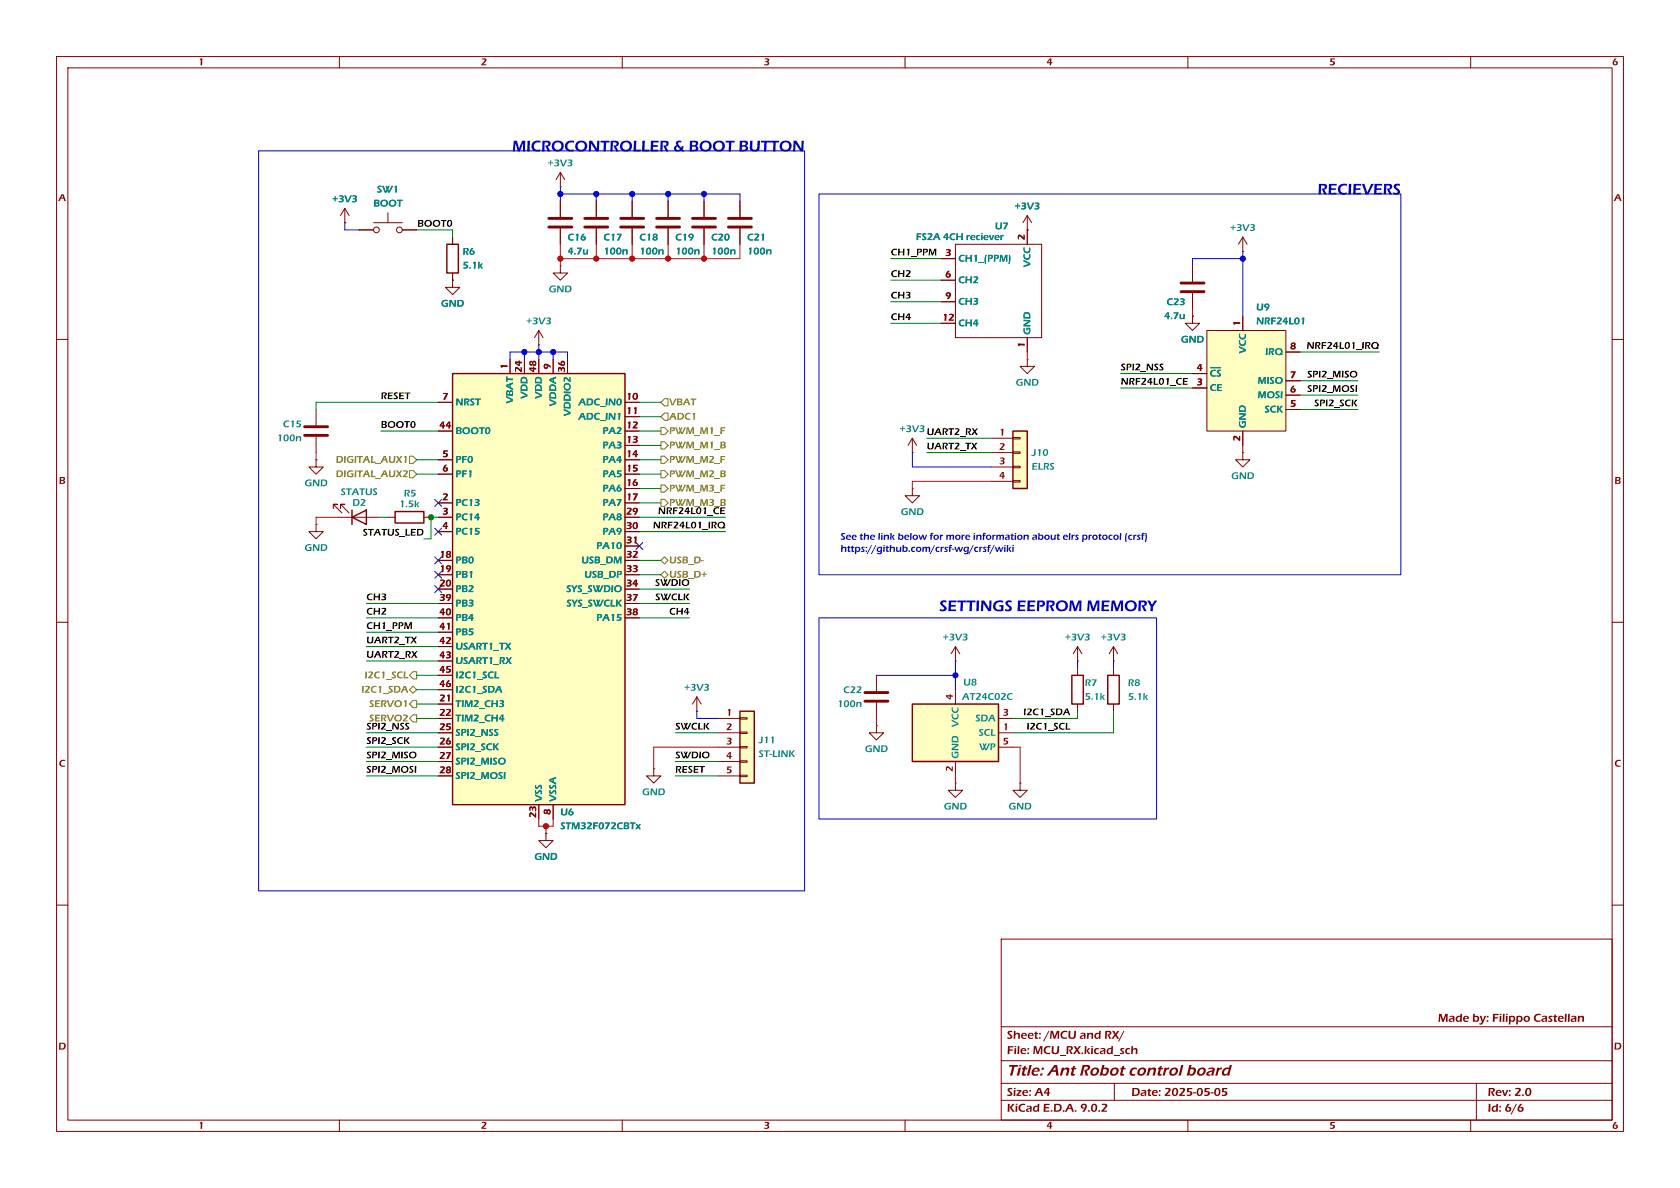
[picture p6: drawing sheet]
<svg xmlns="http://www.w3.org/2000/svg" width="297mm" height="210mm" viewBox="0 0 297 210" stroke-linecap="round" stroke-linejoin="round" font-family="sans-serif">
<defs><g id="words">
<g font-size="2.8" fill="#0000c2">
<text x="90.5" y="27.5">MICROCONTROLLER&amp; BOOT BUTTON</text>
<text x="232.9" y="35.2">RECIEVERS</text>
<text x="166.1" y="108.8">SETTINGSEEPROMMEMORY</text>
</g>
<text font-size="2.8" fill="#840000" x="178" y="190.9">Title:Ant Robotcontrol board</text>
<g font-size="2.1" fill="#840000">
<text x="178" y="184.2">Sheet: /MCU and RX/</text>
<text x="254.2" y="181.2">Made by: Filippo Castellan</text>
<text x="178" y="186.9">File: MCU_RX.kicad_sch</text>
<text x="178" y="197.1">KiCad E.D.A. 9.0.2</text>
<text x="178" y="194.3">Size:A4</text>
<text x="200" y="194.3">Date: 2025-05-05</text>
<text x="263" y="194.3">Rev:2.0</text>
<text x="263" y="197.1">Id: 6/6</text>
</g>
<g font-size="1.8" fill="#840000">
<text x="35" y="12">1</text>
<text x="85" y="12">2</text>
<text x="135" y="12">3</text>
<text x="185" y="12">4</text>
<text x="235" y="12">5</text>
<text x="285" y="12">6</text>
<text x="10.3" y="36">A</text>
<text x="285.3" y="36">A</text>
<text x="167.1" y="45.5">3</text>
<text x="181.4" y="42.5" transform="rotate(-90 181.4 42.5)">2</text>
<text x="167.1" y="49.3">6</text>
<text x="167.1" y="53.1">9</text>
<text x="166.6" y="56.9">12</text>
<text x="219.5" y="57.7" transform="rotate(-90 219.5 57.7)">1</text>
<text x="89.9" y="65.3" transform="rotate(-90 89.9 65.3)">1</text>
<text x="92.5" y="65.9" transform="rotate(-90 92.5 65.9)">24</text>
<text x="95" y="65.9" transform="rotate(-90 95 65.9)">48</text>
<text x="97.5" y="65.3" transform="rotate(-90 97.5 65.3)">9</text>
<text x="100.1" y="65.9" transform="rotate(-90 100.1 65.9)">36</text>
<text x="181.4" y="61.5" transform="rotate(-90 181.4 61.5)">1</text>
<text x="211.5" y="65.8">4</text>
<text x="228.1" y="62">8</text>
<text x="78.2" y="70.9">7</text>
<text x="110.7" y="70.9">10</text>
<text x="211.5" y="68.3">3</text>
<text x="228.1" y="67.1">7</text>
<text x="228.1" y="69.6">6</text>
<text x="77.7" y="75.9">44</text>
<text x="110.7" y="73.4">11</text>
<text x="110.7" y="75.9">12</text>
<text x="176.6" y="77.2">1</text>
<text x="228.1" y="72.1">5</text>
<text x="78.2" y="81">5</text>
<text x="78.2" y="83.6">6</text>
<text x="110.7" y="78.5">13</text>
<text x="110.7" y="81">14</text>
<text x="110.7" y="83.6">15</text>
<text x="176.6" y="79.8">2</text>
<text x="176.6" y="82.3">3</text>
<text x="219.5" y="78" transform="rotate(-90 219.5 78)">2</text>
<text x="10.4" y="86">B</text>
<text x="78.2" y="88.6">2</text>
<text x="110.7" y="86.1">16</text>
<text x="110.7" y="88.6">17</text>
<text x="176.6" y="84.8">4</text>
<text x="285.4" y="86">B</text>
<text x="78.2" y="91.2">3</text>
<text x="78.2" y="93.7">4</text>
<text x="110.7" y="91.2">29</text>
<text x="110.7" y="93.7">30</text>
<text x="77.7" y="98.8">18</text>
<text x="77.7" y="101.3">19</text>
<text x="110.7" y="96.3">31</text>
<text x="110.7" y="98.8">32</text>
<text x="110.7" y="101.3">33</text>
<text x="77.7" y="103.9">20</text>
<text x="77.7" y="106.4">39</text>
<text x="110.7" y="103.9">34</text>
<text x="110.7" y="106.4">37</text>
<text x="77.7" y="109">40</text>
<text x="77.7" y="111.5">41</text>
<text x="110.7" y="109">38</text>
<text x="77.7" y="114">42</text>
<text x="77.7" y="116.6">43</text>
<text x="77.7" y="119.1">45</text>
<text x="77.7" y="121.7">46</text>
<text x="77.7" y="124.2">21</text>
<text x="168.7" y="123.7" transform="rotate(-90 168.7 123.7)">4</text>
<text x="77.7" y="126.7">22</text>
<text x="77.7" y="129.3">25</text>
<text x="77.7" y="131.8">26</text>
<text x="128.4" y="126.7">1</text>
<text x="128.4" y="129.3">2</text>
<text x="128.4" y="131.8">3</text>
<text x="177.3" y="126.7">3</text>
<text x="177.3" y="129.3">1</text>
<text x="177.3" y="131.8">5</text>
<text x="10.4" y="136">C</text>
<text x="77.7" y="134.4">27</text>
<text x="77.7" y="136.9">28</text>
<text x="128.4" y="134.4">4</text>
<text x="128.4" y="136.9">5</text>
<text x="168.7" y="136.4" transform="rotate(-90 168.7 136.4)">2</text>
<text x="285.4" y="136">C</text>
<text x="95" y="144.6" transform="rotate(-90 95 144.6)">23</text>
<text x="97.5" y="144.1" transform="rotate(-90 97.5 144.1)">8</text>
<text x="10.3" y="186">D</text>
<text x="285.3" y="186">D</text>
<text x="35" y="200.1">1</text>
<text x="85" y="200.1">2</text>
<text x="135" y="200.1">3</text>
<text x="185" y="200.1">4</text>
<text x="235" y="200.1">5</text>
<text x="285" y="200.1">6</text>
</g>
<g font-size="1.8" fill="#008484">
<text x="96.8" y="29.9">+3V3</text>
<text x="66.6" y="34.5">SW1</text>
<text x="58.7" y="36.2">+3V3</text>
<text x="66" y="37">BOOT</text>
<text x="175.9" y="41">U7</text>
<text x="179.4" y="37.5">+3V3</text>
<text x="217.5" y="41.3">+3V3</text>
<text x="81.8" y="45.5">R6</text>
<text x="81.8" y="48">5.1k</text>
<text x="100.3" y="45.5">4.7u</text>
<text x="100.3" y="43">C16</text>
<text x="106.7" y="45.5">100n</text>
<text x="106.7" y="43">C17</text>
<text x="113" y="45.5">100n</text>
<text x="113" y="43">C18</text>
<text x="119.4" y="45.5">100n</text>
<text x="119.4" y="43">C19</text>
<text x="125.7" y="45.5">100n</text>
<text x="125.7" y="43">C20</text>
<text x="132.1" y="45.5">100n</text>
<text x="132.1" y="43">C21</text>
<text x="161.9" y="42.9">FS2A 4CH reciever</text>
<text x="169.4" y="46.7">CH1_(PPM)</text>
<text x="182.6" y="47.3" transform="rotate(-90 182.6 47.3)">VCC</text>
<text x="97" y="52.2">GND</text>
<text x="169.4" y="50.6">CH2</text>
<text x="78" y="54.7">GND</text>
<text x="93" y="57.8">+3V3</text>
<text x="169.4" y="54.4">CH3</text>
<text x="169.4" y="58.2">CH4</text>
<text x="182.6" y="59.2" transform="rotate(-90 182.6 59.2)">GND</text>
<text x="205.8" y="56.9">4.7u</text>
<text x="206.2" y="54.4">C23</text>
<text x="222.1" y="57.8">NRF24L01</text>
<text x="222.1" y="55.4">U9</text>
<text x="208.8" y="61.1">GND</text>
<text x="220.7" y="62.5" transform="rotate(-90 220.7 62.5)">VCC</text>
<text x="223.7" y="63.3">IRQ</text>
<text x="91.2" y="71.3" transform="rotate(-90 91.2 71.3)">VBAT</text>
<text x="93.7" y="70.5" transform="rotate(-90 93.7 70.5)">VDD</text>
<text x="96.3" y="70.5" transform="rotate(-90 96.3 70.5)">VDD</text>
<text x="98.8" y="71.8" transform="rotate(-90 98.8 71.8)">VDDA</text>
<text x="179.6" y="68.7">GND</text>
<text x="213.9" y="67.1">~{CS}</text>
<text x="213.9" y="69.6">CE</text>
<text x="222.3" y="68.3">MISO</text>
<text x="222.3" y="70.9">MOSI</text>
<text x="50" y="76">C15</text>
<text x="80.5" y="72.1">NRST</text>
<text x="80.5" y="77.2">BOOT0</text>
<text x="101.4" y="73.6" transform="rotate(-90 101.4 73.6)">VDDIO2</text>
<text x="102.3" y="72.1">ADC_IN0</text>
<text x="102.3" y="74.7">ADC_IN1</text>
<text x="106.5" y="77.2">PA2</text>
<text x="220.7" y="75.7" transform="rotate(-90 220.7 75.7)">GND</text>
<text x="223.6" y="73.4">SCK</text>
<text x="49" y="78.5">100n</text>
<text x="80.5" y="82.3">PF0</text>
<text x="106.5" y="79.8">PA3</text>
<text x="106.5" y="82.3">PA4</text>
<text x="182.4" y="81.1">J10</text>
<text x="182.4" y="83.5">ELRS</text>
<text x="53.8" y="86.5">GND</text>
<text x="60.2" y="88">STATUS</text>
<text x="62.3" y="89.9">D2</text>
<text x="71.4" y="88.3">R5</text>
<text x="80.5" y="84.8">PF1</text>
<text x="80.5" y="89.9">PC13</text>
<text x="106.5" y="84.8">PA5</text>
<text x="106.5" y="87.4">PA6</text>
<text x="106.5" y="89.9">PA7</text>
<text x="217.7" y="85.2">GND</text>
<text x="70.6" y="90.2">1.5k</text>
<text x="80.5" y="92.5">PC14</text>
<text x="80.5" y="95">PC15</text>
<text x="106.5" y="92.5">PA8</text>
<text x="106.5" y="95">PA9</text>
<text x="159.2" y="91.5">GND</text>
<text x="53.8" y="97.9">GND</text>
<text x="80.5" y="100.1">PB0</text>
<text x="102.8" y="100.1">USB_DM</text>
<text x="105.4" y="97.5">PA10</text>
<text x="80.5" y="102.6">PB1</text>
<text x="80.5" y="105.2">PB2</text>
<text x="80.5" y="107.7">PB3</text>
<text x="100.1" y="105.2">SYS_SWDIO</text>
<text x="100.1" y="107.7">SYS_SWCLK</text>
<text x="103.3" y="102.6">USB_DP</text>
<text x="80.5" y="110.2">PB4</text>
<text x="80.5" y="112.8">PB5</text>
<text x="105.4" y="110.2">PA15</text>
<text x="166.7" y="113.7">+3V3</text>
<text x="188.2" y="113.7">+3V3</text>
<text x="194.6" y="113.7">+3V3</text>
<text x="80.5" y="115.3">USART1_TX</text>
<text x="80.5" y="117.9">USART1_RX</text>
<text x="80.5" y="120.4">I2C1_SCL</text>
<text x="80.5" y="122.9">I2C1_SDA</text>
<text x="80.5" y="125.5">TIM2_CH3</text>
<text x="120.9" y="122.6">+3V3</text>
<text x="148" y="125.5">100n</text>
<text x="149.1" y="123">C22</text>
<text x="170.1" y="124.2">AT24C02C</text>
<text x="170.3" y="121.7">U8</text>
<text x="191.8" y="121.8">R7</text>
<text x="191.8" y="124.2">5.1k</text>
<text x="199.4" y="121.8">R8</text>
<text x="199.4" y="124.2">5.1k</text>
<text x="80.5" y="128">TIM2_CH4</text>
<text x="80.5" y="130.6">SPI2_NSS</text>
<text x="134.1" y="131.9">J11</text>
<text x="169.9" y="128.5" transform="rotate(-90 169.9 128.5)">VCC</text>
<text x="172.4" y="128">SDA</text>
<text x="173" y="130.6">SCL</text>
<text x="80.5" y="133.1">SPI2_SCK</text>
<text x="80.5" y="135.6">SPI2_MISO</text>
<text x="134.1" y="134.3">ST-LINK</text>
<text x="152.9" y="133.4">GND</text>
<text x="169.9" y="134.1" transform="rotate(-90 169.9 134.1)">GND</text>
<text x="173.1" y="133.1">WP</text>
<text x="80.5" y="138.2">SPI2_MOSI</text>
<text x="96.3" y="141.7" transform="rotate(-90 96.3 141.7)">VSS</text>
<text x="98.8" y="141.7" transform="rotate(-90 98.8 141.7)">VSSA</text>
<text x="113.5" y="141.1">GND</text>
<text x="166.9" y="143.6">GND</text>
<text x="178.3" y="143.6">GND</text>
<text x="99.1" y="147.1">STM32F072CBTx</text>
<text x="99.1" y="144.6">U6</text>
<text x="94.5" y="152.5">GND</text>
</g>
<g font-size="1.8">
<text x="73.8" y="40.3">BOOT0</text>
<text x="157.5" y="45.4">CH1_PPM</text>
<text x="157.5" y="49.2">CH2</text>
<text x="157.5" y="53">CH3</text>
<text x="157.5" y="56.8">CH4</text>
<text x="198.1" y="65.7">SPI2_NSS</text>
<text x="231" y="61.9">NRF24L01_IRQ</text>
<text x="67.3" y="70.8">RESET</text>
<text x="198.1" y="68.2">NRF24L01_CE</text>
<text x="231.1" y="67">SPI2_MISO</text>
<text x="231.1" y="69.5">SPI2_MOSI</text>
<text x="67.3" y="75.9">BOOT0</text>
<text x="159" y="76.9">+3V3 UART2_RX</text>
<text x="232.3" y="72">SPI2_SCK</text>
<text x="163.8" y="79.7">UART2_TX</text>
<text x="64.1" y="94.9">STATUS_LED</text>
<text x="115.4" y="93.6">NRF24L01_IRQ</text>
<text x="116.3" y="91.1">NRF24L01_CE</text>
<text x="64.8" y="106.3">CH3</text>
<text x="115.8" y="103.8">SWDIO</text>
<text x="115.8" y="106.3">SWCLK</text>
<text x="64.8" y="108.9">CH2</text>
<text x="64.8" y="111.4">CH1_PPM</text>
<text x="64.8" y="114">UART2_TX</text>
<text x="118.3" y="108.9">CH4</text>
<text x="64.8" y="116.5">UART2_RX</text>
<text x="64.8" y="131.7">SPI2_SCK</text>
<text x="64.8" y="129.2">SPI2_NSS</text>
<text x="119.4" y="129.2">SWCLK</text>
<text x="180.9" y="126.7">I2C1_SDA</text>
<text x="181.5" y="129.2">I2C1_SCL</text>
<text x="64.8" y="134.3">SPI2_MISO</text>
<text x="64.8" y="136.8">SPI2_MOSI</text>
<text x="119.4" y="136.8">RESET</text>
<text x="119.4" y="134.3">SWDIO</text>
</g>
<g font-size="1.8" fill="#848400">
<text x="118.3" y="74.7">ADC1</text>
<text x="118.3" y="72.1">VBAT</text>
<text x="118.3" y="77.2">PWM_M1_F</text>
<text x="59.4" y="82.3">DIGITAL_AUX1</text>
<text x="118.3" y="79.8">PWM_M1_B</text>
<text x="118.3" y="82.3">PWM_M2_F</text>
<text x="59.4" y="84.8">DIGITAL_AUX2</text>
<text x="118.3" y="87.4">PWM_M3_F</text>
<text x="118.3" y="89.9">PWM_M3_B</text>
<text x="118.3" y="84.8">PWM_M2_B</text>
<text x="118.3" y="100.1">USB_D-</text>
<text x="118.3" y="102.6">USB_D+</text>
<text x="63.9" y="122.9">I2C1_SDA</text>
<text x="64.5" y="120.4">I2C1_SCL</text>
<text x="65.3" y="125.5">SERVO1</text>
<text x="65.3" y="128">SERVO2</text>
</g>
<g font-size="1.8" fill="#0000c2">
<text x="148.6" y="95.9">Seethe link below for more information</text>
<text x="182.4" y="95.9">about elrs protocol</text>
<text x="198.8" y="95.9">(crsf)</text>
<text x="148.6" y="98">https://github.com/crsf-wg/crsf/wiki</text>
</g>
</g></defs>
<g fill="none" stroke="#840000" stroke-width=".18">
<path d="M10 10h277v190h-277zM12 12h273v186h-273zM60 10v2M110 10v2M160 10v2M210 10v2M260 10v2M99.1 35.6v2.8M99.1 40.4v2.8M10 60h2M285 60h2M10 110h2"/>
<path d="M154.9 119.4v2.8M285 110h2M115.6 135.9v1.3h1.2l-1.2 1.2-1.3-1.2h1.3M115.6 135.9h.1M154.9 128.3v1.2h1.3l-1.3 1.3-1.2-1.3h1.2M154.9 128.3h.1M154.9 124.2v2.8M168.9 138.4v1.3h1.3l-1.3 1.3-1.3-1.3h1.3M168.9 138.4h.1M10 160h2M177 166h108v32h-108zM285 160h2"/>
<path d="M60 198v2M110 198v2M160 198v2M177 194.5h108M177 191.5h108M177 187.5h108M177 181.5h108M197 191.5v3M210 198v2M260 198v2M261 191.5v6.5"/>
</g>
<path d="M97 38.6h4.1M97 40.1h4.1M152.9 122.4h4.1M152.9 124h4.1" fill="none" stroke="#840000" stroke-width=".51"/>
<path d="M161.3 124.5h15.2v10.1h-15.2z" fill="#ffffc2"/>
<path d="M195.8 119.4h2.1v5.1h-2.1zM161.3 124.5h15.2v10.1h-15.2z" fill="none" stroke="#840000" stroke-width=".25"/>
<path d="M196.8 118.1v1.3M168.9 121.9v2.6M168.9 134.6v2.6M176.5 127h2.6M176.5 129.5h2.6M176.5 132.1h2.6M180.3 138.4v1.3h1.3l-1.3 1.3-1.2-1.3h1.2M180.3 138.4h.1M196.8 124.5v1.2" fill="none" stroke="#840000" stroke-width=".18"/>
<path d="M130.8 125.7h2.5v12.7h-2.5z" fill="#ffffc2"/>
<path d="M79 43.2h2v5.1h-2zM69.8 90.4h5.1v2.1h-5.1zM189.5 119.4h2v5.1h-2zM130.8 125.7h2.5v12.7h-2.5z" fill="none" stroke="#840000" stroke-width=".25"/>
<g fill="none" stroke="#840000" stroke-width=".18">
<path d="M66 39.4h5.1M68.6 37.6v1.8M99.1 33h.1M99.1 30.5l-.8 1.3M99.1 30.5l.7 1.3M99.1 30.5v2.5M105.4 35.6v2.8M111.8 35.6v2.8M118.1 35.6v2.8M124.5 35.6v2.8M130.8 35.6v2.8M63.5 40.6h2.5"/>
<path d="M71.1 40.6h2.6M80 49.5v1.3h1.3l-1.3 1.3-1.3-1.3h1.3M80 49.5h.1M80 41.9v1.3M80 48.3v1.2M95.2 58.4l-.7 1.3M95.2 58.4l.8 1.3M95.2 58.4v2.6M99.1 47v1.3h1.2l-1.2 1.2-1.3-1.2h1.3M99.1 47h.1M105.4 40.4v2.8M111.8 40.4v2.8"/>
<path d="M118.1 40.4v2.8M124.5 40.4v2.8M130.8 40.4v2.8M95.2 61h.1M181.6 63.5v1.3h1.3l-1.3 1.2-1.3-1.2h1.3M181.6 63.5h.1M55.9 81.3v1.3h1.2l-1.2 1.2-1.3-1.2h1.3M55.9 81.3h.1M68.6 91.4h1.2M74.9 91.4h1.3M190.5 118.1v1.3M123.2 125.7h.1"/>
<path d="M123.2 123.2l-.8 1.3M123.2 123.2l.8 1.3M123.2 123.2v2.5M127 127h3.8M127 129.5h3.8M127 132.1h3.8M127 134.6h3.8M127 137.2h3.8M130.8 126.9h1.3v.2h-1.3zM130.8 129.4h1.3v.3h-1.3zM130.8 132h1.3v.2h-1.3zM130.8 134.5h1.3v.2h-1.3z"/>
<path d="M130.8 137h1.3v.3h-1.3zM190.5 124.5v1.2M96.5 147.3v1.3h1.3l-1.3 1.3-1.3-1.3h1.3M96.5 147.3h.1"/>
<circle cx="66.5" cy="40.6" r=".51"/>
<circle cx="70.6" cy="40.6" r=".51"/>
</g>
<path d="M103.4 38.6h4M109.7 38.6h4.1M116.1 38.6h4M122.4 38.6h4.1M128.8 38.6h4M103.4 40.1h4M109.7 40.1h4.1M116.1 40.1h4M122.4 40.1h4.1M128.8 40.1h4" fill="none" stroke="#840000" stroke-width=".51"/>
<path d="M80 66h30.5v76.2h-30.5z" fill="#ffffc2"/>
<path d="M80 66h30.5v76.2h-30.5zM62.2 91.4l2.6-1.2v2.5zM62.2 90.2v2.5" fill="none" stroke="#840000" stroke-width=".25"/>
<g fill="none" stroke="#840000" stroke-width=".18">
<path d="M61 39.4h.1M61 36.8l-.8 1.3M61 36.8l.7 1.3M61 36.8v2.6M181.6 38.1l-.8 1.3M181.6 38.1l.8 1.3M181.6 38.1v5.1M166.4 45.7h2.5M166.4 49.5h2.5M166.4 53.3h2.5M168.9 43.2h15.2v16.5h-15.2zM181.6 40.6h.1"/>
<path d="M181.6 59.7v2.5M210.8 47v2.8M210.8 51.8v2.8M219.7 44.5h.1M219.7 41.9l-.8 1.3M219.7 41.9l.8 1.3M219.7 41.9v2.6M55.9 72.4v2.8M55.9 77.2v2.8M77.5 71.1h2.5M90.2 63.5v2.5M97.8 63.5v2.5"/>
<path d="M110.5 73.7h2.5M161.3 77.5l-.8 1.2M161.3 77.5l.8 1.2M161.3 77.5v2.5M55.9 92.7v1.3h1.2l-1.2 1.3-1.3-1.3h1.3M55.9 92.7h.1M58.9 89.9v-.7h.8h-.8l1.6 1.5M59.7 91.4h7.6M60.2 89.9v-.7h.8h-.8l1.5 1.5M77.5 81.3h2.5M77.5 83.8h2.5M77.5 88.9h2.5"/>
<path d="M77.5 91.4h2.5M77.5 94h2.5M110.5 96.5h2.5M161.3 80h.1M77.5 111.8h2.5M168.9 116.8h.1M168.9 114.3l-.8 1.3M168.9 114.3l.8 1.3M168.9 114.3v2.5M190.5 116.8h.1M190.5 114.3l-.8 1.3M190.5 114.3l.8 1.3"/>
<path d="M190.5 114.3v2.5M196.8 116.8h.1M196.8 114.3l-.7 1.3M196.8 114.3l.8 1.3M196.8 114.3v2.5M77.5 124.5h2.5M97.8 142.2v2.6"/>
</g>
<path d="M208.8 50h4.1M208.8 51.6h4.1M53.8 75.4h4.1M53.8 77h4.1" fill="none" stroke="#840000" stroke-width=".51"/>
<path d="M213.4 58.4h13.9v17.8h-13.9z" fill="#ffffc2"/>
<g fill="none" stroke="#840000" stroke-width=".18">
<path d="M210.8 55.9v1.3h1.3l-1.3 1.2-1.3-1.2h1.3M210.8 55.9h.1M213.4 58.4h13.9v17.8h-13.9zM219.7 55.9v2.5M210.8 66h2.6M210.8 68.6h2.6M219.7 76.2v2.5M227.3 62.2h2.6M227.3 67.3h2.6M227.3 69.9h2.6M227.3 72.4h2.6M219.7 80v1.3h1.3l-1.3 1.3-1.3-1.3h1.3"/>
<path d="M219.7 80h.1"/>
</g>
<path d="M214 65h1.8" fill="none" stroke="#008484" stroke-width=".18"/>
<path d="M179.1 76.2h2.5v10.2h-2.5z" fill="#ffffc2"/>
<path d="M179.1 76.2h2.5v10.2h-2.5z" fill="none" stroke="#840000" stroke-width=".25"/>
<path d="M175.3 77.5h3.8M179.1 77.3h1.2v.3h-1.2zM179.1 79.9h1.2v.2h-1.2zM161.3 86.4v1.2h1.3l-1.3 1.3-1.3-1.3h1.3M161.3 86.4h.1M175.3 80h3.8M175.3 82.6h3.8M175.3 85.1h3.8M179.1 82.4h1.2v.3h-1.2zM179.1 85h1.2v.2h-1.2z" fill="none" stroke="#840000" stroke-width=".18"/>
<g fill="none" stroke="#848400" stroke-width=".18">
<path d="M116.8 78.1h.7l.6 .6-.6 .7h-.7zM116.8 75.6h.7l.6 .6-.6 .6h-.7zM117.5 73h.6v1.3h-.6l-.7-.6zM117.5 70.5h.6v1.3h-.6l-.7-.7zM72.4 83.2h.6l.7 .6-.7 .7h-.6zM72.4 80.6h.6l.7 .7-.7 .6h-.6zM116.8 85.7h.7l.6 .7-.6 .6h-.7zM116.8 99.1l.7-.7 .6 .7-.6 .6zM116.8 88.3h.7l.6 .6-.6 .6h-.7zM116.8 83.2h.7l.6 .6-.6 .7h-.7zM116.8 80.6h.7l.6 .7-.6 .6h-.7zM73 118.7h.7v1.3h-.7l-.6-.6z"/>
<path d="M117.5 101l.6 .6-.6 .6-.7-.6zM73 126.4h.7v1.2h-.7l-.6-.6zM73 123.8h.7v1.3h-.7l-.6-.6zM73 121.3l.7 .6-.7 .7-.6-.7z"/>
</g>
<g fill="none" stroke="#008400" stroke-width=".18">
<path d="M73.7 40.6h6.3v1.3M157.5 49.5h8.9M157.5 57.2h8.9M157.5 45.7h8.9M157.5 53.3h8.9M67.3 76.2h10.2M77.5 71.1h-21.6v1.3M113 76.2h3.8M113 78.7h3.8M113 71.1h3.8M113 73.7h3.8M163.8 77.5h11.5"/>
<path d="M198.1 66h12.7M198.1 68.6h12.7M229.9 72.4h10.1M229.9 62.2h13.9M229.9 69.9h10.1M229.9 67.3h10.1M67.3 91.4h1.3M73.7 81.3h3.8M73.7 83.8h3.8M77.5 91.4h-1.3v3.9h-1.3M113 81.3h3.8M113 99.1h3.8"/>
<path d="M113 91.4h15.3M113 83.8h3.8M113 86.4h3.8M113 88.9h3.8M113 94h15.3M163.8 80h11.5M64.8 109.2h12.7M64.8 106.7h12.7M64.8 111.8h12.7M64.8 114.3h12.7M64.8 116.8h12.7M73.7 119.4h3.8"/>
<path d="M113 109.2h8.9M113 101.6h3.8M113 106.7h8.9M113 104.1h8.9M64.8 129.5h12.7M64.8 137.2h12.7M64.8 134.6h12.7M64.8 132.1h12.7M73.7 127h3.8M73.7 124.5h3.8M73.7 121.9h3.8M119.4 129.5h7.6"/>
<path d="M119.4 137.2h7.6M119.4 134.6h7.6M190.5 125.7v1.3h-11.4M196.8 125.7v3.8h-17.7"/>
</g>
<g fill="none" stroke="#f00" stroke-width=".18">
<path d="M99.1 43.2v3.8M105.4 43.2v2.5M111.8 43.2v2.5M118.1 43.2v2.5M124.5 43.2v2.5M130.8 43.2v2.5h-31.7M210.8 54.6v1.3M181.6 62.2v1.3M219.7 78.7v1.3M55.9 80v1.3M59.7 91.4h-3.8v1.3M175.3 85.1h-14v1.3"/>
<path d="M127 132.1h-11.4v3.8M154.9 127v1.3M168.9 137.2v1.2M179.1 132.1h1.2v6.3M95.2 144.8v1.3h2.6v-1.3M96.5 146.1v1.2"/>
</g>
<g fill="none" stroke="#00f" stroke-width=".18">
<path d="M61 39.4v1.2h2.5M99.1 34.3h31.7v1.3M99.1 33v2.6M105.4 34.3v1.3M111.8 34.3v1.3M118.1 34.3v1.3M124.5 34.3v1.3M219.7 44.5v11.4M219.7 45.7h-8.9v1.3M90.2 63.5v-1.3h10.1v1.3M92.7 62.2v1.3M95.2 61v2.5"/>
<path d="M97.8 62.2v1.3M161.3 80v2.6h14M154.9 119.4h14M168.9 116.8v5.1M190.5 116.8v1.3M196.8 116.8v1.3M123.2 125.7v1.3h3.8"/>
</g>
<path d="M76.9 88.3l1.2 1.2M76.9 93.4l1.2 1.2M76.9 98.5l1.2 1.2M78.1 88.3l-1.2 1.2M78.1 93.4l-1.2 1.2M78.1 98.5l-1.2 1.2M112.4 95.9l1.2 1.2M113.6 95.9l-1.2 1.2M76.9 103.5l1.2 1.2M76.9 101l1.2 1.2M78.1 103.5l-1.2 1.2M78.1 101l-1.2 1.2" fill="none" stroke="#000084" stroke-width=".18"/>
<g fill="#0000c2">
<path d="M181 94.5h.2v.2l.3-.2 .3 .1 .1 .8h-.3v-.6l-.2-.1-.2 .2v.5h-.3z"/>
<path d="M198 94.2h.2v1.2h-.3z"/>
<path d="M175.9 96.7h.2l.2 .6 .2-.6h.3l.1 .6 .3-.6h.2l-.4 .9h-.2l-.2-.7-.2 .7h-.2z"/>
<path d="M177.5 96.7h.3l-.1 .9h-.2z"/>
<path d="M178 96.4h.3l-.1 1.2h-.2z"/>
<path d="M178.5 96.7h.3l-.3 .4 .3 .5h-.1a.46 .46 0 0 1-.4-.4 .46 .46 0 0 1 .2-.5z"/>
<path d="M179 96.7h.2v.9h-.3z"/>
</g>
<path d="M45.7 26.7h96.5v130.8h-96.5zM144.8 34.3h102.8v67.3h-102.8zM144.8 109.2h59.7v35.6h-59.7z" fill="none" stroke="#0000c2" stroke-width=".18"/>
<g fill="none" stroke="#840000" stroke-width=".18">
<path d="M61 39.4h.1M99.1 35.6v2.8M105.4 35.6v2.8M111.8 35.6v2.8M118.1 35.6v2.8M124.5 35.6v2.8M130.8 35.6v2.8M63.5 40.6h2.5M71.1 40.6h2.6M80 49.5h.1M80 41.9v1.3M80 48.3v1.2"/>
<path d="M99.1 40.4v2.8M105.4 40.4v2.8M111.8 40.4v2.8M118.1 40.4v2.8M124.5 40.4v2.8M130.8 40.4v2.8M166.4 45.7h2.5M166.4 49.5h2.5M166.4 53.3h2.5M181.6 40.6h.1M181.6 40.6v2.6M181.6 59.7v2.5"/>
<path d="M210.8 55.9h.1M210.8 47v2.8M210.8 51.8v2.8M219.7 55.9v2.5M77.5 71.1h2.5M90.2 63.5v2.5M97.8 63.5v2.5M110.5 73.7h2.5M210.8 66h2.6M210.8 68.6h2.6M219.7 76.2v2.5M227.3 62.2h2.6"/>
<path d="M227.3 67.3h2.6M227.3 69.9h2.6M227.3 72.4h2.6M77.5 81.3h2.5M77.5 83.8h2.5M77.5 88.9h2.5M77.5 91.4h2.5M77.5 94h2.5M110.5 96.5h2.5M77.5 111.8h2.5M77.5 124.5h2.5M96.5 147.3h.1"/>
<path d="M97.8 142.2v2.6"/>
</g>
<path d="M214 65h1.8" fill="none" stroke="#008484" stroke-width=".18"/>
<g fill="#00f" stroke="#00f" stroke-width=".18">
<circle cx="105.4" cy="34.3" r=".46"/>
<circle cx="111.8" cy="34.3" r=".46"/>
<circle cx="99.1" cy="34.3" r=".46"/>
<circle cx="219.7" cy="45.7" r=".46"/>
<circle cx="168.9" cy="119.4" r=".46"/>
<circle cx="92.7" cy="62.2" r=".46"/>
<circle cx="97.8" cy="62.2" r=".46"/>
<circle cx="95.2" cy="62.2" r=".46"/>
<circle cx="118.1" cy="34.3" r=".46"/>
<circle cx="124.5" cy="34.3" r=".46"/>
</g>
<g fill="#f00" stroke="#f00" stroke-width=".18">
<circle cx="111.8" cy="45.7" r=".46"/>
<circle cx="118.1" cy="45.7" r=".46"/>
<circle cx="124.5" cy="45.7" r=".46"/>
<circle cx="105.4" cy="45.7" r=".46"/>
<circle cx="96.5" cy="146.1" r=".46"/>
<circle cx="99.1" cy="45.7" r=".46"/>
</g>
<circle cx="76.2" cy="91.4" r=".46" fill="#008400" stroke="#008400" stroke-width=".18"/>
<use href="#words"/>
</svg>
